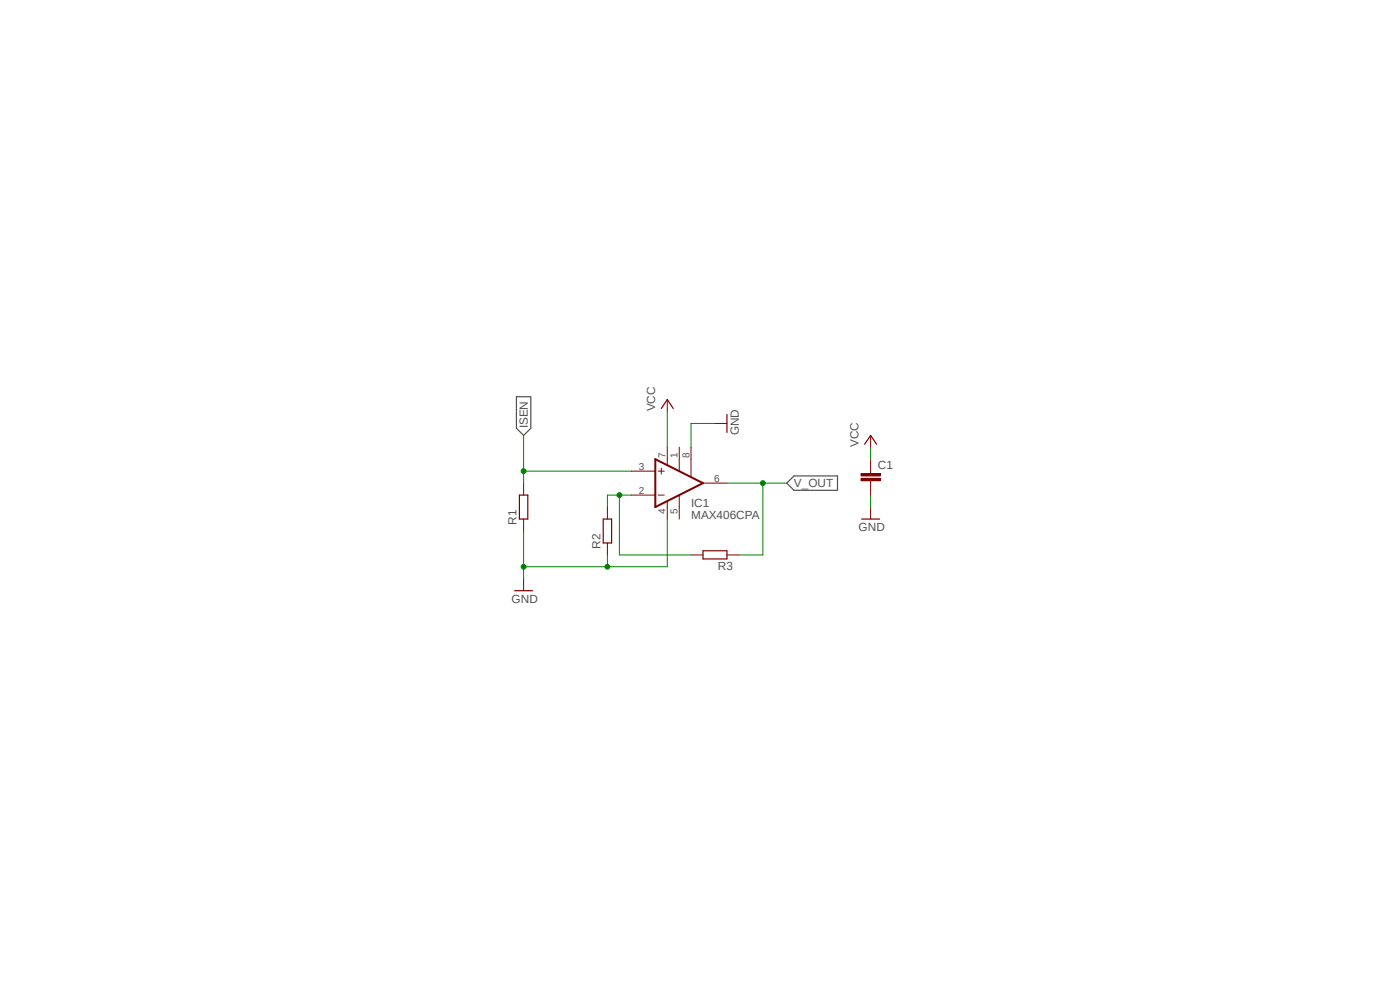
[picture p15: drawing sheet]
<svg xmlns="http://www.w3.org/2000/svg" width="297mm" height="210mm" viewBox="0 0 297 210" stroke-linecap="round" stroke-linejoin="round" font-family="sans-serif">
<defs><g id="words">
<g font-size="2.5" fill="#505050">
<text x="139" y="87.3" transform="rotate(-90 139 87.3)">VCC</text>
<text x="112" y="90.8" transform="rotate(-90 112 90.8)">ISEN</text>
<text x="156.8" y="92.4" transform="rotate(-90 156.8 92.4)">GND</text>
<text x="182.2" y="94.9" transform="rotate(-90 182.2 94.9)">VCC</text>
<text x="186.2" y="99.6">C1</text>
<text x="146.6" y="107.6">IC1</text>
<text x="168.4" y="103.4">V_OUT</text>
<text x="109.6" y="111.4" transform="rotate(-90 109.6 111.4)">R1</text>
<text x="146.6" y="110.1">MAX406CPA</text>
<text x="182.2" y="112.7">GND</text>
<text x="127.4" y="116.5" transform="rotate(-90 127.4 116.5)">R2</text>
<text x="152.3" y="121">R3</text>
<text x="108.5" y="127.8">GND</text>
</g>
<g font-size="2.1" fill="#505050">
<text x="135.5" y="99.6">3</text>
<text x="141.2" y="97.1" transform="rotate(-90 141.2 97.1)">7</text>
<text x="143.7" y="97.1" transform="rotate(-90 143.7 97.1)">1</text>
<text x="146.3" y="97.1" transform="rotate(-90 146.3 97.1)">8</text>
<text x="135.5" y="104.7">2</text>
<text x="151.5" y="102.2">6</text>
<text x="141.2" y="109.1" transform="rotate(-90 141.2 109.1)">4</text>
<text x="143.7" y="109.1" transform="rotate(-90 143.7 109.1)">5</text>
</g>
</g></defs>
<path d="M107 81.3l83.1 47.2M190.1 81.3l-83.1 47.2" fill="none" stroke="#fff" stroke-width=".21"/>
<path d="M109.6 84.2h3v6.6l-1.5 1.6-1.5-1.6zM166.9 102.5l1.5-1.5h9.3v3h-9.3z" fill="none" stroke="#505050" stroke-width=".25"/>
<path d="M140.3 86.7l1.3-1.9 1.2 1.9M154.2 87.9v3.8M110.2 105h1.8v5.1h-1.8zM128 110.1h1.8v5.1h-1.8zM149.1 116.8h5.1v1.8h-5.1zM109.2 125.3h3.8" fill="none" stroke="#800000" stroke-width=".25"/>
<g fill="none" stroke="#800000" stroke-width=".21">
<path d="M133.9 99.9h5.1M139.7 99.9h1.2M140.3 99.3v1.3M141.6 84.8v2.5M141.6 94.9v3.7M144.1 94.9v5M146.6 94.9v6.2M151.7 89.8h2.5M184.7 99.9v.6M111.1 102.5v2.5M111.1 110.1v2.5M128.9 107.6v2.5"/>
<path d="M128.9 115.2v2.5M133.9 105h5.1M139.7 105h1.2M141.6 106.4v3.7M144.1 105.1v5M146.6 117.7h2.5M149.1 102.5h5.1M154.2 117.7h2.6M184.7 102v.5M111.1 122.8v2.5"/>
</g>
<path d="M139 97.4l10.1 5.1-10.1 5.1z" fill="none" stroke="#800000" stroke-width=".42"/>
<path d="M182.7 101.5h4v.5h-4z" fill-rule="evenodd" fill="#800000"/>
<path d="M182.7 101.5h4v.5h-4z" fill="none" stroke="#800000" stroke-width=".21"/>
<path d="M182.7 100.5h4v.5h-4z" fill-rule="evenodd" fill="#800000"/>
<path d="M184.7 92.4v2.5M184.7 97.4v2.5M182.7 100.5h4v.5h-4zM184.7 102.5v2.5M184.7 107.6v2.5" fill="none" stroke="#800000" stroke-width=".21"/>
<path d="M183.4 94.2l1.3-1.8 1.3 1.8M182.8 110.1h3.8" fill="none" stroke="#800000" stroke-width=".25"/>
<path d="M111.1 112.6v10.2M141.6 110.1v10.1h-12.7" fill="none" stroke="#008000" stroke-width=".21"/>
<circle cx="111.1" cy="120.2" r=".51" fill="#008000"/>
<g fill="none" stroke="#008000" stroke-width=".21">
<path d="M128.9 117.7v2.5h-17.8"/>
<circle cx="111.1" cy="120.2" r=".51"/>
</g>
<circle cx="128.9" cy="120.2" r=".51" fill="#008000"/>
<g fill="none" stroke="#008000" stroke-width=".21">
<path d="M111.1 92.4v10.1M111.1 99.9h22.8M151.7 89.8h-5.1v5.1M184.7 105v2.6"/>
<circle cx="128.9" cy="120.2" r=".51"/>
</g>
<circle cx="111.1" cy="99.9" r=".51" fill="#008000"/>
<g fill="none" stroke="#008000" stroke-width=".21">
<path d="M154.2 102.5h12.7M161.8 102.5v15.2h-5"/>
<circle cx="111.1" cy="99.9" r=".51"/>
</g>
<circle cx="161.8" cy="102.5" r=".51" fill="#008000"/>
<g fill="none" stroke="#008000" stroke-width=".21">
<path d="M141.6 87.3v7.6M184.7 94.9v2.5M128.9 105h5M131.4 105v12.7h15.2"/>
<circle cx="161.8" cy="102.5" r=".51"/>
</g>
<circle cx="131.4" cy="105" r=".51" fill="#008000"/>
<g fill="none" stroke="#008000" stroke-width=".21">
<path d="M128.9 105v2.6"/>
<circle cx="131.4" cy="105" r=".51"/>
</g>
<use href="#words"/>
</svg>
